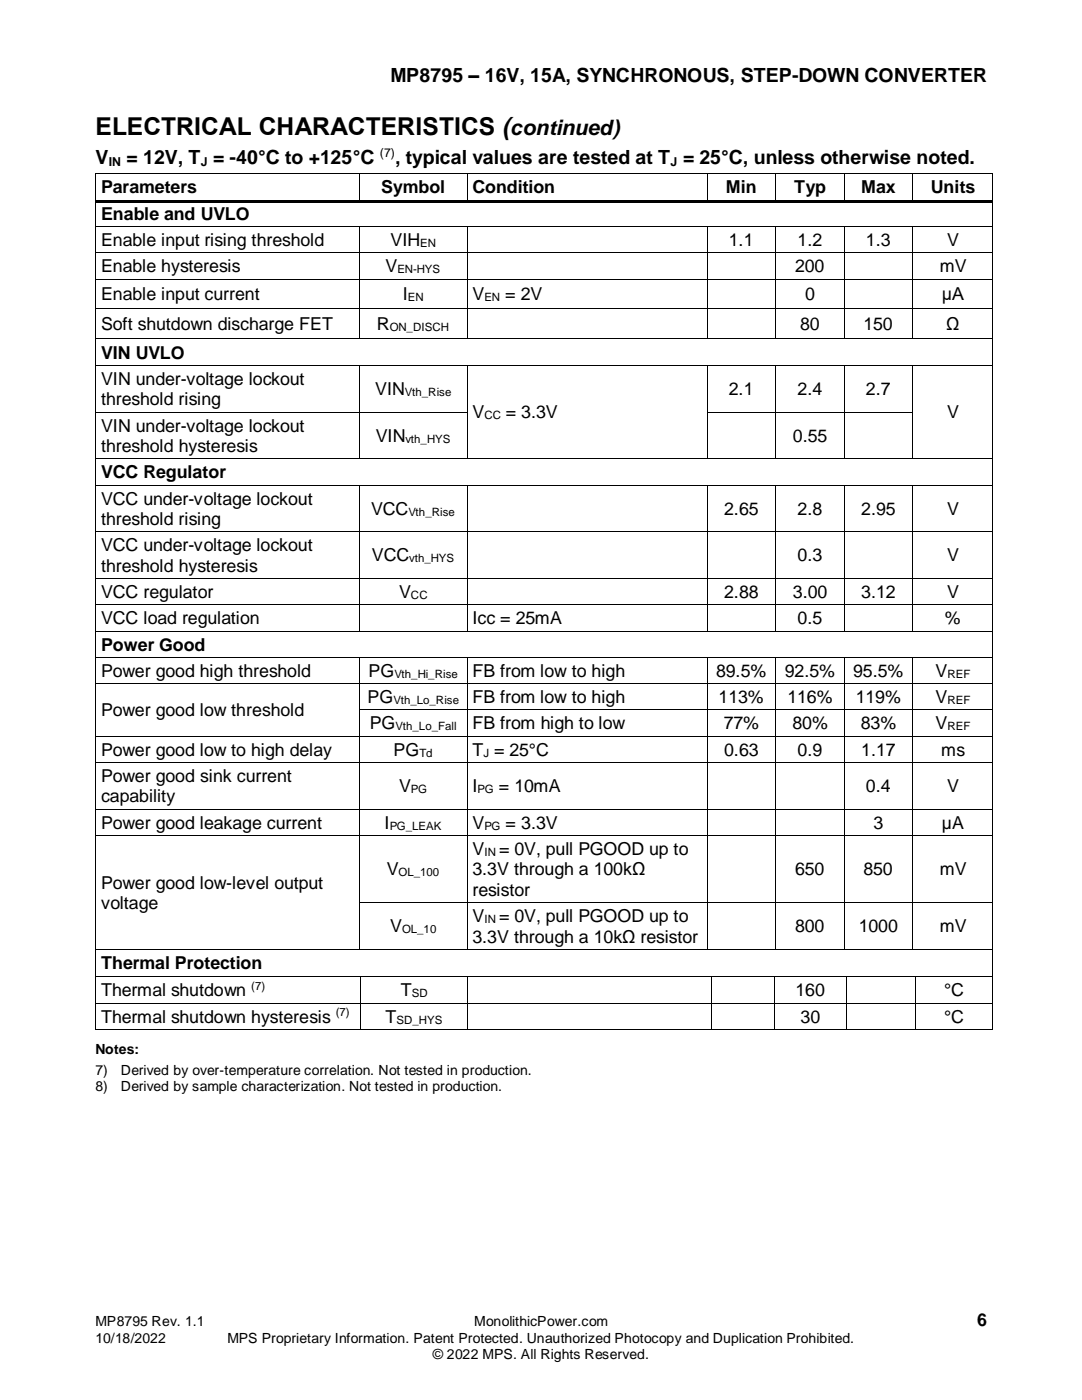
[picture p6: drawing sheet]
<svg xmlns="http://www.w3.org/2000/svg" width="216mm" height="279mm" viewBox="0 0 216 279" stroke-linecap="round" stroke-linejoin="round" font-family="sans-serif">
<defs><g id="words">
<text font-size="4.9" x="19.1" y="27">ELECTRICAL CHARACTERISTICS (</text>
<text font-size="4.2" x="101.8" y="27">continued)</text>
<g font-size="3.9">
<text x="77.9" y="16.3">MP8795 – 16V, 15A, SYNCHRONOUS, STEP-DOWN CONVERTER</text>
<text x="19.1" y="32.8">V</text>
<text x="25.2" y="32.8">= 12V, T = -40°C to +125°C</text>
<text x="78.9" y="32.8">, typical values are tested at T = 25°C, unless otherwise noted.</text>
</g>
<g font-size="3.6">
<text x="20.2" y="38.6">Parameters</text>
<text x="76.1" y="38.6">Symbol</text>
<text x="94.3" y="38.6">Condition</text>
<text x="144.8" y="38.6">Min</text>
<text x="158.5" y="38.6">Typ</text>
<text x="171.9" y="38.6">Max</text>
<text x="185.8" y="38.6">Units</text>
<text x="20.2" y="43.9">Enable and UVLO</text>
<text x="20.2" y="49.1">Enable input rising threshold</text>
<text x="77.9" y="49.1">VIH</text>
<text x="145.4" y="49.1">1.1</text>
<text x="159.2" y="49.1">1.2</text>
<text x="172.8" y="49.1">1.3</text>
<text x="189" y="49.1">V</text>
<text x="20.2" y="54.4">Enable hysteresis</text>
<text x="20.2" y="60">Enable input current</text>
<text x="76.9" y="54.4">V</text>
<text x="80.4" y="60">I</text>
<text x="94.3" y="60">V</text>
<text x="100.8" y="60">= 2V</text>
<text x="158.6" y="54.4">200</text>
<text x="160.7" y="60">0</text>
<text x="187.5" y="54.4">mV</text>
<text x="188" y="60">μA</text>
<text x="20.2" y="65.9">Soft shutdown discharge FET</text>
<text x="75.2" y="65.9">R</text>
<text x="159.7" y="65.9">80</text>
<text x="172.3" y="65.9">150</text>
<text x="188.8" y="65.9">Ω</text>
<text x="20.2" y="71.6">VIN UVLO</text>
<text x="20.2" y="76.8">VIN under-voltage lockout</text>
<text x="20.2" y="80.9">threshold rising</text>
<text x="74.9" y="78.8">VIN</text>
<text x="94.3" y="83.5">V</text>
<text x="101" y="83.5">= 3.3V</text>
<text x="145.4" y="78.8">2.1</text>
<text x="159.2" y="78.8">2.4</text>
<text x="172.8" y="78.8">2.7</text>
<text x="189" y="83.5">V</text>
<text x="20.2" y="86.1">VIN under-voltage lockout</text>
<text x="75" y="88.2">VIN</text>
<text x="158.2" y="88.2">0.55</text>
<text x="20.2" y="90.1">threshold hysteresis</text>
<text x="20.2" y="95.4">VCC Regulator</text>
<text x="20.2" y="100.7">VCC under-voltage lockout</text>
<text x="20.2" y="104.8">threshold rising</text>
<text x="74" y="102.7">VCC</text>
<text x="144.5" y="102.7">2.65</text>
<text x="159.2" y="102.7">2.8</text>
<text x="171.9" y="102.7">2.95</text>
<text x="189" y="102.7">V</text>
<text x="20.2" y="110">VCC under-voltage lockout</text>
<text x="74.2" y="112">VCC</text>
<text x="159.2" y="112">0.3</text>
<text x="189" y="112">V</text>
<text x="20.2" y="114.1">threshold hysteresis</text>
<text x="20.2" y="119.3">VCC regulator</text>
<text x="79.6" y="119.3">V</text>
<text x="144.5" y="119.3">2.88</text>
<text x="158.2" y="119.3">3.00</text>
<text x="171.9" y="119.3">3.12</text>
<text x="189" y="119.3">V</text>
<text x="20.2" y="124.6">VCC load regulation</text>
<text x="94.3" y="124.6">Icc = 25mA</text>
<text x="159.2" y="124.6">0.5</text>
<text x="188.5" y="124.6">%</text>
<text x="20.2" y="129.8">Power Good</text>
<text x="20.2" y="135.1">Power good high threshold</text>
<text x="73.5" y="135.1">PG</text>
<text x="94.3" y="135.1">FB from low to high</text>
<text x="142.9" y="135.1">89.5%</text>
<text x="156.6" y="135.1">92.5%</text>
<text x="170.2" y="135.1">95.5%</text>
<text x="186.7" y="135.1">V</text>
<text x="20.2" y="143">Power good low threshold</text>
<text x="73.4" y="140.3">PG</text>
<text x="94.3" y="140.3">FB from low to high</text>
<text x="143.4" y="140.3">113%</text>
<text x="157.1" y="140.3">116%</text>
<text x="170.8" y="140.3">119%</text>
<text x="186.7" y="140.3">V</text>
<text x="73.8" y="145.6">PG</text>
<text x="94.3" y="145.6">FB from high to low</text>
<text x="144.4" y="145.6">77%</text>
<text x="158.1" y="145.6">80%</text>
<text x="171.8" y="145.6">83%</text>
<text x="186.7" y="145.6">V</text>
<text x="20.2" y="150.8">Power good low to high delay</text>
<text x="78.5" y="150.8">PG</text>
<text x="94.3" y="150.8">T = 25°C</text>
<text x="144.5" y="150.8">0.63</text>
<text x="159.2" y="150.8">0.9</text>
<text x="171.9" y="150.8">1.17</text>
<text x="187.8" y="150.8">ms</text>
<text x="20.2" y="156.1">Power good sink current</text>
<text x="20.2" y="160.2">capability</text>
<text x="79.6" y="158.1">V</text>
<text x="94.3" y="158.1">I</text>
<text x="99.5" y="158.1">= 10mA</text>
<text x="172.8" y="158.1">0.4</text>
<text x="189" y="158.1">V</text>
<text x="20.2" y="165.4">Power good leakage current</text>
<text x="76.7" y="165.4">I</text>
<text x="94.3" y="165.4">V</text>
<text x="100.9" y="165.4">= 3.3V</text>
<text x="174.3" y="165.4">3</text>
<text x="188" y="165.4">µA</text>
<text x="94.3" y="170.7">V</text>
<text x="99.6" y="170.7">= 0V, pull PGOOD up to</text>
<text x="20.2" y="177.3">Power good low-level output</text>
<text x="77.2" y="174.7">V</text>
<text x="94.3" y="174.7">3.3V through a 100kΩ</text>
<text x="94.3" y="178.8">resistor</text>
<text x="158.6" y="174.7">650</text>
<text x="172.3" y="174.7">850</text>
<text x="187.5" y="174.7">mV</text>
<text x="20.2" y="181.4">voltage</text>
<text x="94.3" y="184">V</text>
<text x="99.6" y="184">= 0V, pull PGOOD up to</text>
<text x="77.8" y="186.1">V</text>
<text x="94.3" y="188.1">3.3V through a 10kΩ resistor</text>
<text x="158.6" y="186.1">800</text>
<text x="171.3" y="186.1">1000</text>
<text x="187.5" y="186.1">mV</text>
<text x="20.2" y="193.4">Thermal Protection</text>
<text x="20.2" y="198.9">Thermal shutdown</text>
<text x="80" y="198.9">T</text>
<text x="158.7" y="198.9">160</text>
<text x="188.4" y="198.9">°C</text>
<text x="20.2" y="204.1">Thermal shutdown hysteresis</text>
<text x="76.9" y="204.1">T</text>
<text x="159.7" y="204.1">30</text>
<text x="188.4" y="204.1">°C</text>
<text x="195" y="264.6">6</text>
</g>
<g font-size="2.8">
<text x="19.1" y="210.3">Notes:</text>
<text x="19.1" y="214.6">7)</text>
<text x="24.1" y="214.6">Derived by over-temperature correlation. Not tested in production.</text>
<text x="19.1" y="217.8">8)</text>
<text x="24.1" y="217.8">Derived by sample characterization. Not tested in production.</text>
<text x="19.1" y="264.6">MP8795 Rev. 1.1</text>
<text x="19.1" y="268">10/18/2022</text>
<text x="45.4" y="268">MPS Proprietary Information. Patent Protected. Unauthorized Photocopy and Duplication Prohibited.</text>
<text x="94.6" y="264.6">MonolithicPower.com</text>
<text x="86.4" y="271.3">© 2022 MPS. All Rights Reserved.</text>
</g>
<g font-size="2.5">
<text x="21.7" y="33.1">IN</text>
<text x="40.1" y="33.1">J</text>
<text x="75.8" y="31.3">(7)</text>
<text x="133.8" y="33.1">J</text>
</g>
<g font-size="2.3">
<text x="83.9" y="49.3">EN</text>
<text x="79.3" y="54.5">EN-HYS</text>
<text x="81.4" y="60.1">EN</text>
<text x="96.6" y="60.1">EN</text>
<text x="77.8" y="66.1">ON_DISCH</text>
<text x="80.8" y="79">Vth_Rise</text>
<text x="96.6" y="83.7">CC</text>
<text x="80.9" y="88.3">vth_HYS</text>
<text x="81.5" y="102.9">Vth_Rise</text>
<text x="81.7" y="112.2">vth_HYS</text>
<text x="82" y="119.5">CC</text>
<text x="78.7" y="135.3">Vth_Hi_Rise</text>
<text x="189.1" y="135.3">REF</text>
<text x="78.5" y="140.5">Vth_Lo_Rise</text>
<text x="189.1" y="140.5">REF</text>
<text x="78.9" y="145.8">Vth_Lo_Fall</text>
<text x="189.1" y="145.8">REF</text>
<text x="83.7" y="151">Td</text>
<text x="96.5" y="151">J</text>
<text x="82" y="158.3">PG</text>
<text x="95.3" y="158.3">PG</text>
<text x="77.8" y="165.6">PG_LEAK</text>
<text x="96.6" y="165.6">PG</text>
<text x="96.6" y="170.8">IN</text>
<text x="79.5" y="174.9">OL_100</text>
<text x="96.6" y="184.2">IN</text>
<text x="80.2" y="186.2">OL_10</text>
<text x="50.1" y="197.6">(7)</text>
<text x="67" y="202.8">(7)</text>
<text x="82.2" y="199">SD</text>
<text x="79.1" y="204.3">SD_HYS</text>
</g>
</g></defs>
<g fill="#000">
<path d="M19.1 34.6h.1v.7h-.1z" fill-rule="evenodd"/>
<path d="M19.1 34.6h.1v.2h-.1z" fill-rule="evenodd"/>
<path d="M71.7 34.8h.1v.5h-.1z" fill-rule="evenodd"/>
<path d="M71.7 34.6h.1v.2h-.1z" fill-rule="evenodd"/>
<path d="M93.2 34.8h.1v.5h-.1z" fill-rule="evenodd"/>
<path d="M93.2 34.6h.1v.2h-.1z" fill-rule="evenodd"/>
<path d="M141 34.8h.2v.5h-.2z" fill-rule="evenodd"/>
<path d="M141 34.6h.2v.2h-.2z" fill-rule="evenodd"/>
<path d="M154.7 34.8h.2v.5h-.2z" fill-rule="evenodd"/>
<path d="M154.7 34.6h.2v.2h-.2z" fill-rule="evenodd"/>
<path d="M168.4 34.8h.2v.5h-.2z" fill-rule="evenodd"/>
<path d="M168.4 34.6h.2v.2h-.2z" fill-rule="evenodd"/>
<path d="M182 34.8h.2v.5h-.2z" fill-rule="evenodd"/>
<path d="M182 34.6h.2v.2h-.2z" fill-rule="evenodd"/>
<path d="M198 34.6h.1v.7h-.1z" fill-rule="evenodd"/>
<path d="M198 34.6h.1v.2h-.1z" fill-rule="evenodd"/>
<path d="M19.1 39.9h.1v.7h-.1z" fill-rule="evenodd"/>
<path d="M19.1 45.1h.1v.7h-.1z" fill-rule="evenodd"/>
<path d="M19.1 50.4h.1v.7h-.1z" fill-rule="evenodd"/>
<path d="M19.1 55.6h.1v.7h-.1z" fill-rule="evenodd"/>
<path d="M19.2 39.9h52.5v.5h-52.5z" fill-rule="evenodd"/>
<path d="M71.7 39.9h.5v.5h-.5z" fill-rule="evenodd"/>
<path d="M71.7 45.3h.1v.5h-.1z" fill-rule="evenodd"/>
<path d="M71.7 45.1h.1v.2h-.1z" fill-rule="evenodd"/>
<path d="M71.7 50.4h.1v.7h-.1z" fill-rule="evenodd"/>
<path d="M71.7 55.6h.1v.7h-.1z" fill-rule="evenodd"/>
<path d="M72.2 39.9h21v.5h-21z" fill-rule="evenodd"/>
<path d="M93.2 39.9h.5v.5h-.5z" fill-rule="evenodd"/>
<path d="M93.2 45.3h.1v.5h-.1z" fill-rule="evenodd"/>
<path d="M93.2 45.1h.1v.2h-.1z" fill-rule="evenodd"/>
<path d="M93.2 50.4h.1v.7h-.1z" fill-rule="evenodd"/>
<path d="M93.2 55.6h.1v.7h-.1z" fill-rule="evenodd"/>
<path d="M93.7 39.9h47.3v.5h-47.3z" fill-rule="evenodd"/>
<path d="M141 39.9h.5v.5h-.5z" fill-rule="evenodd"/>
<path d="M141 45.3h.2v.5h-.2z" fill-rule="evenodd"/>
<path d="M141 45.1h.2v.2h-.2z" fill-rule="evenodd"/>
<path d="M141 50.4h.2v.7h-.2z" fill-rule="evenodd"/>
<path d="M141 55.6h.2v.7h-.2z" fill-rule="evenodd"/>
<path d="M141.5 39.9h13.2v.5h-13.2z" fill-rule="evenodd"/>
<path d="M154.7 39.9h.6v.5h-.6z" fill-rule="evenodd"/>
<path d="M154.7 45.3h.2v.5h-.2z" fill-rule="evenodd"/>
<path d="M154.7 45.1h.2v.2h-.2z" fill-rule="evenodd"/>
<path d="M154.7 50.4h.2v.7h-.2z" fill-rule="evenodd"/>
<path d="M154.7 55.6h.2v.7h-.2z" fill-rule="evenodd"/>
<path d="M155.3 39.9h13.1v.5h-13.1z" fill-rule="evenodd"/>
<path d="M168.4 39.9h.5v.5h-.5z" fill-rule="evenodd"/>
<path d="M168.4 45.3h.2v.5h-.2z" fill-rule="evenodd"/>
<path d="M168.4 45.1h.2v.2h-.2z" fill-rule="evenodd"/>
<path d="M168.4 50.4h.2v.7h-.2z" fill-rule="evenodd"/>
<path d="M168.4 55.6h.2v.7h-.2z" fill-rule="evenodd"/>
<path d="M168.9 39.9h13.1v.5h-13.1z" fill-rule="evenodd"/>
<path d="M182 39.9h.5v.5h-.5z" fill-rule="evenodd"/>
<path d="M182 45.3h.2v.5h-.2z" fill-rule="evenodd"/>
<path d="M182 45.1h.2v.2h-.2z" fill-rule="evenodd"/>
<path d="M182 50.4h.2v.7h-.2z" fill-rule="evenodd"/>
<path d="M182 55.6h.2v.7h-.2z" fill-rule="evenodd"/>
<path d="M182.5 39.9h15.5v.5h-15.5z" fill-rule="evenodd"/>
<path d="M198 39.9h.1v.7h-.1z" fill-rule="evenodd"/>
<path d="M198 45.1h.1v.7h-.1z" fill-rule="evenodd"/>
<path d="M198 50.4h.1v.7h-.1z" fill-rule="evenodd"/>
<path d="M198 55.6h.1v.7h-.1z" fill-rule="evenodd"/>
<path d="M19.1 61.6h.1v.6h-.1z" fill-rule="evenodd"/>
<path d="M19.1 67.5h.1v.7h-.1z" fill-rule="evenodd"/>
<path d="M19.1 72.8h.1v.7h-.1z" fill-rule="evenodd"/>
<path d="M71.7 61.6h.1v.6h-.1z" fill-rule="evenodd"/>
<path d="M71.7 67.5h.1v.2h-.1z" fill-rule="evenodd"/>
<path d="M71.7 73h.1v.5h-.1z" fill-rule="evenodd"/>
<path d="M71.7 72.8h.1v.2h-.1z" fill-rule="evenodd"/>
<path d="M93.2 61.6h.1v.6h-.1z" fill-rule="evenodd"/>
<path d="M93.2 67.5h.1v.2h-.1z" fill-rule="evenodd"/>
<path d="M93.2 73h.1v.5h-.1z" fill-rule="evenodd"/>
<path d="M93.2 72.8h.1v.2h-.1z" fill-rule="evenodd"/>
<path d="M141 61.6h.2v.6h-.2z" fill-rule="evenodd"/>
<path d="M141 67.5h.2v.2h-.2z" fill-rule="evenodd"/>
<path d="M141 73h.2v.5h-.2z" fill-rule="evenodd"/>
<path d="M141 72.8h.2v.2h-.2z" fill-rule="evenodd"/>
<path d="M154.7 61.6h.2v.6h-.2z" fill-rule="evenodd"/>
<path d="M154.7 67.5h.2v.2h-.2z" fill-rule="evenodd"/>
<path d="M154.7 73h.2v.5h-.2z" fill-rule="evenodd"/>
<path d="M154.7 72.8h.2v.2h-.2z" fill-rule="evenodd"/>
<path d="M168.4 61.6h.2v.6h-.2z" fill-rule="evenodd"/>
<path d="M168.4 67.5h.2v.2h-.2z" fill-rule="evenodd"/>
<path d="M168.4 73h.2v.5h-.2z" fill-rule="evenodd"/>
<path d="M168.4 72.8h.2v.2h-.2z" fill-rule="evenodd"/>
<path d="M182 61.6h.2v.6h-.2z" fill-rule="evenodd"/>
<path d="M182 67.5h.2v.2h-.2z" fill-rule="evenodd"/>
<path d="M182 73h.2v.5h-.2z" fill-rule="evenodd"/>
<path d="M182 72.8h.2v.2h-.2z" fill-rule="evenodd"/>
<path d="M198 61.6h.1v.6h-.1z" fill-rule="evenodd"/>
<path d="M198 67.5h.1v.7h-.1z" fill-rule="evenodd"/>
<path d="M198 72.8h.1v.7h-.1z" fill-rule="evenodd"/>
<path d="M19.1 82.2h.1v.6h-.1z" fill-rule="evenodd"/>
<path d="M19.1 91.5h.1v.6h-.1z" fill-rule="evenodd"/>
<path d="M19.1 96.7h.1v.7h-.1z" fill-rule="evenodd"/>
<path d="M71.7 82.2h.1v.6h-.1z" fill-rule="evenodd"/>
<path d="M71.7 91.5h.1v.1h-.1z" fill-rule="evenodd"/>
<path d="M71.7 96.9h.1v.5h-.1z" fill-rule="evenodd"/>
<path d="M71.7 96.7h.1v.2h-.1z" fill-rule="evenodd"/>
<path d="M93.2 82.2h.1v.6h-.1z" fill-rule="evenodd"/>
<path d="M93.2 91.5h.1v.1h-.1z" fill-rule="evenodd"/>
<path d="M93.2 96.9h.1v.5h-.1z" fill-rule="evenodd"/>
<path d="M93.2 96.7h.1v.2h-.1z" fill-rule="evenodd"/>
<path d="M141 82.2h.2v.6h-.2z" fill-rule="evenodd"/>
<path d="M141 91.5h.2v.1h-.2z" fill-rule="evenodd"/>
<path d="M141 96.9h.2v.5h-.2z" fill-rule="evenodd"/>
<path d="M141 96.7h.2v.2h-.2z" fill-rule="evenodd"/>
<path d="M154.7 82.2h.2v.6h-.2z" fill-rule="evenodd"/>
<path d="M154.7 91.5h.2v.1h-.2z" fill-rule="evenodd"/>
<path d="M154.7 96.9h.2v.5h-.2z" fill-rule="evenodd"/>
<path d="M154.7 96.7h.2v.2h-.2z" fill-rule="evenodd"/>
<path d="M168.4 82.2h.2v.6h-.2z" fill-rule="evenodd"/>
<path d="M168.4 91.5h.2v.1h-.2z" fill-rule="evenodd"/>
<path d="M168.4 96.9h.2v.5h-.2z" fill-rule="evenodd"/>
<path d="M168.4 96.7h.2v.2h-.2z" fill-rule="evenodd"/>
<path d="M182 82.2h.2v.6h-.2z" fill-rule="evenodd"/>
<path d="M182 91.5h.2v.1h-.2z" fill-rule="evenodd"/>
<path d="M182 96.9h.2v.5h-.2z" fill-rule="evenodd"/>
<path d="M182 96.7h.2v.2h-.2z" fill-rule="evenodd"/>
<path d="M198 82.2h.1v.6h-.1z" fill-rule="evenodd"/>
<path d="M198 91.5h.1v.6h-.1z" fill-rule="evenodd"/>
<path d="M198 96.7h.1v.7h-.1z" fill-rule="evenodd"/>
<path d="M19.1 106h.1v.7h-.1z" fill-rule="evenodd"/>
<path d="M19.1 115.4h.1v.6h-.1z" fill-rule="evenodd"/>
<path d="M71.7 106h.1v.7h-.1z" fill-rule="evenodd"/>
<path d="M71.7 115.4h.1v.6h-.1z" fill-rule="evenodd"/>
<path d="M93.2 106h.1v.7h-.1z" fill-rule="evenodd"/>
<path d="M93.2 115.4h.1v.6h-.1z" fill-rule="evenodd"/>
<path d="M141 106h.2v.7h-.2z" fill-rule="evenodd"/>
<path d="M141 115.4h.2v.6h-.2z" fill-rule="evenodd"/>
<path d="M154.7 106h.2v.7h-.2z" fill-rule="evenodd"/>
<path d="M154.7 115.4h.2v.6h-.2z" fill-rule="evenodd"/>
<path d="M168.4 106h.2v.7h-.2z" fill-rule="evenodd"/>
<path d="M168.4 115.4h.2v.6h-.2z" fill-rule="evenodd"/>
<path d="M182 106h.2v.7h-.2z" fill-rule="evenodd"/>
<path d="M182 115.4h.2v.6h-.2z" fill-rule="evenodd"/>
<path d="M198 106h.1v.7h-.1z" fill-rule="evenodd"/>
<path d="M198 115.4h.1v.6h-.1z" fill-rule="evenodd"/>
<path d="M19.1 120.6h.1v.7h-.1z" fill-rule="evenodd"/>
<path d="M19.1 125.8h.1v.7h-.1z" fill-rule="evenodd"/>
<path d="M19.1 131.1h.1v.7h-.1z" fill-rule="evenodd"/>
<path d="M19.1 136.4h.1v.6h-.1z" fill-rule="evenodd"/>
<path d="M71.7 120.6h.1v.7h-.1z" fill-rule="evenodd"/>
<path d="M71.7 125.8h.1v.2h-.1z" fill-rule="evenodd"/>
<path d="M71.7 131.3h.1v.5h-.1z" fill-rule="evenodd"/>
<path d="M71.7 131.1h.1v.2h-.1z" fill-rule="evenodd"/>
<path d="M71.7 136.4h.1v.6h-.1z" fill-rule="evenodd"/>
<path d="M93.2 120.6h.1v.7h-.1z" fill-rule="evenodd"/>
<path d="M93.2 125.8h.1v.2h-.1z" fill-rule="evenodd"/>
<path d="M93.2 131.3h.1v.5h-.1z" fill-rule="evenodd"/>
<path d="M93.2 131.1h.1v.2h-.1z" fill-rule="evenodd"/>
<path d="M93.2 136.4h.1v.6h-.1z" fill-rule="evenodd"/>
<path d="M141 120.6h.2v.7h-.2z" fill-rule="evenodd"/>
<path d="M141 125.8h.2v.2h-.2z" fill-rule="evenodd"/>
<path d="M141 131.3h.2v.5h-.2z" fill-rule="evenodd"/>
<path d="M141 131.1h.2v.2h-.2z" fill-rule="evenodd"/>
<path d="M141 136.4h.2v.6h-.2z" fill-rule="evenodd"/>
<path d="M154.7 120.6h.2v.7h-.2z" fill-rule="evenodd"/>
<path d="M154.7 125.8h.2v.2h-.2z" fill-rule="evenodd"/>
<path d="M154.7 131.3h.2v.5h-.2z" fill-rule="evenodd"/>
<path d="M154.7 131.1h.2v.2h-.2z" fill-rule="evenodd"/>
<path d="M154.7 136.4h.2v.6h-.2z" fill-rule="evenodd"/>
<path d="M168.4 120.6h.2v.7h-.2z" fill-rule="evenodd"/>
<path d="M168.4 125.8h.2v.2h-.2z" fill-rule="evenodd"/>
<path d="M168.4 131.3h.2v.5h-.2z" fill-rule="evenodd"/>
<path d="M168.4 131.1h.2v.2h-.2z" fill-rule="evenodd"/>
<path d="M168.4 136.4h.2v.6h-.2z" fill-rule="evenodd"/>
<path d="M182 120.6h.2v.7h-.2z" fill-rule="evenodd"/>
<path d="M182 125.8h.2v.2h-.2z" fill-rule="evenodd"/>
<path d="M182 131.3h.2v.5h-.2z" fill-rule="evenodd"/>
<path d="M182 131.1h.2v.2h-.2z" fill-rule="evenodd"/>
<path d="M182 136.4h.2v.6h-.2z" fill-rule="evenodd"/>
<path d="M198 120.6h.1v.7h-.1z" fill-rule="evenodd"/>
<path d="M198 125.8h.1v.7h-.1z" fill-rule="evenodd"/>
<path d="M198 131.1h.1v.7h-.1z" fill-rule="evenodd"/>
<path d="M198 136.4h.1v.6h-.1z" fill-rule="evenodd"/>
<path d="M19.1 141.6h.1v.7h-.1z" fill-rule="evenodd"/>
<path d="M19.1 146.9h.1v.6h-.1z" fill-rule="evenodd"/>
<path d="M19.1 152.1h.1v.7h-.1z" fill-rule="evenodd"/>
<path d="M71.7 141.6h.1v.7h-.1z" fill-rule="evenodd"/>
<path d="M71.7 146.9h.1v.6h-.1z" fill-rule="evenodd"/>
<path d="M71.7 152.1h.1v.7h-.1z" fill-rule="evenodd"/>
<path d="M93.2 141.6h.1v.7h-.1z" fill-rule="evenodd"/>
<path d="M93.2 146.9h.1v.6h-.1z" fill-rule="evenodd"/>
<path d="M93.2 152.1h.1v.7h-.1z" fill-rule="evenodd"/>
<path d="M141 141.6h.2v.7h-.2z" fill-rule="evenodd"/>
<path d="M141 146.9h.2v.6h-.2z" fill-rule="evenodd"/>
<path d="M141 152.1h.2v.7h-.2z" fill-rule="evenodd"/>
<path d="M154.7 141.6h.2v.7h-.2z" fill-rule="evenodd"/>
<path d="M154.7 146.9h.2v.6h-.2z" fill-rule="evenodd"/>
<path d="M154.7 152.1h.2v.7h-.2z" fill-rule="evenodd"/>
<path d="M168.4 141.6h.2v.7h-.2z" fill-rule="evenodd"/>
<path d="M168.4 146.9h.2v.6h-.2z" fill-rule="evenodd"/>
<path d="M168.4 152.1h.2v.7h-.2z" fill-rule="evenodd"/>
<path d="M182 141.6h.2v.7h-.2z" fill-rule="evenodd"/>
<path d="M182 146.9h.2v.6h-.2z" fill-rule="evenodd"/>
<path d="M182 152.1h.2v.7h-.2z" fill-rule="evenodd"/>
<path d="M198 141.6h.1v.7h-.1z" fill-rule="evenodd"/>
<path d="M198 146.9h.1v.6h-.1z" fill-rule="evenodd"/>
<path d="M198 152.1h.1v.7h-.1z" fill-rule="evenodd"/>
<path d="M19.1 161.4h.1v.7h-.1z" fill-rule="evenodd"/>
<path d="M19.1 166.7h.1v.7h-.1z" fill-rule="evenodd"/>
<path d="M71.7 161.4h.1v.7h-.1z" fill-rule="evenodd"/>
<path d="M71.7 166.7h.1v.7h-.1z" fill-rule="evenodd"/>
<path d="M93.2 161.4h.1v.7h-.1z" fill-rule="evenodd"/>
<path d="M93.2 166.7h.1v.7h-.1z" fill-rule="evenodd"/>
<path d="M141 161.4h.2v.7h-.2z" fill-rule="evenodd"/>
<path d="M141 166.7h.2v.7h-.2z" fill-rule="evenodd"/>
<path d="M154.7 161.4h.2v.7h-.2z" fill-rule="evenodd"/>
<path d="M154.7 166.7h.2v.7h-.2z" fill-rule="evenodd"/>
<path d="M168.4 161.4h.2v.7h-.2z" fill-rule="evenodd"/>
<path d="M168.4 166.7h.2v.7h-.2z" fill-rule="evenodd"/>
<path d="M182 161.4h.2v.7h-.2z" fill-rule="evenodd"/>
<path d="M182 166.7h.2v.7h-.2z" fill-rule="evenodd"/>
<path d="M198 161.4h.1v.7h-.1z" fill-rule="evenodd"/>
<path d="M198 166.7h.1v.7h-.1z" fill-rule="evenodd"/>
<path d="M19.1 180.1h.1v.6h-.1z" fill-rule="evenodd"/>
<path d="M19.1 189.4h.1v.7h-.1z" fill-rule="evenodd"/>
<path d="M19.1 194.8h.1v.7h-.1z" fill-rule="evenodd"/>
<path d="M71.7 180.1h.1v.6h-.1z" fill-rule="evenodd"/>
<path d="M71.7 189.4h.1v.1h-.1z" fill-rule="evenodd"/>
<path d="M71.9 195h.2v.5h-.2z" fill-rule="evenodd"/>
<path d="M71.9 194.8h.2v.2h-.2z" fill-rule="evenodd"/>
<path d="M93.2 180.1h.1v.6h-.1z" fill-rule="evenodd"/>
<path d="M93.2 189.4h.1v.1h-.1z" fill-rule="evenodd"/>
<path d="M93.2 195h.1v.5h-.1z" fill-rule="evenodd"/>
<path d="M93.2 194.8h.1v.2h-.1z" fill-rule="evenodd"/>
<path d="M141 180.1h.2v.6h-.2z" fill-rule="evenodd"/>
<path d="M141 189.4h.2v.1h-.2z" fill-rule="evenodd"/>
<path d="M141.8 195h.2v.5h-.2z" fill-rule="evenodd"/>
<path d="M141.8 194.8h.2v.2h-.2z" fill-rule="evenodd"/>
<path d="M154.5 195h.2v.5h-.2z" fill-rule="evenodd"/>
<path d="M154.5 194.8h.2v.2h-.2z" fill-rule="evenodd"/>
<path d="M154.7 180.1h.2v.6h-.2z" fill-rule="evenodd"/>
<path d="M154.7 189.4h.2v.1h-.2z" fill-rule="evenodd"/>
<path d="M168.4 180.1h.2v.6h-.2z" fill-rule="evenodd"/>
<path d="M168.4 189.4h.2v.1h-.2z" fill-rule="evenodd"/>
<path d="M168.8 195h.2v.5h-.2z" fill-rule="evenodd"/>
<path d="M168.8 194.8h.2v.2h-.2z" fill-rule="evenodd"/>
<path d="M182 180.1h.2v.6h-.2z" fill-rule="evenodd"/>
<path d="M182 189.4h.2v.1h-.2z" fill-rule="evenodd"/>
<path d="M182.6 195h.2v.5h-.2z" fill-rule="evenodd"/>
<path d="M182.6 194.8h.2v.2h-.2z" fill-rule="evenodd"/>
<path d="M198 180.1h.1v.6h-.1z" fill-rule="evenodd"/>
<path d="M198 189.4h.1v.7h-.1z" fill-rule="evenodd"/>
<path d="M198 194.8h.1v.7h-.1z" fill-rule="evenodd"/>
<path d="M19.1 200.1h.1v.7h-.1z" fill-rule="evenodd"/>
<path d="M19.1 205.4h.1v.1h-.1z" fill-rule="evenodd"/>
<path d="M19.1 205.4h.1v.1h-.1z" fill-rule="evenodd"/>
<path d="M71.9 200.1h.2v.7h-.2z" fill-rule="evenodd"/>
<path d="M71.9 205.4h.2v.1h-.2z" fill-rule="evenodd"/>
<path d="M93.2 200.1h.1v.7h-.1z" fill-rule="evenodd"/>
<path d="M93.2 205.4h.1v.1h-.1z" fill-rule="evenodd"/>
<path d="M141.8 200.1h.2v.7h-.2z" fill-rule="evenodd"/>
<path d="M141.8 205.4h.2v.1h-.2z" fill-rule="evenodd"/>
<path d="M154.5 200.1h.2v.7h-.2z" fill-rule="evenodd"/>
<path d="M154.5 205.4h.2v.1h-.2z" fill-rule="evenodd"/>
<path d="M168.8 200.1h.2v.7h-.2z" fill-rule="evenodd"/>
<path d="M168.8 205.4h.2v.1h-.2z" fill-rule="evenodd"/>
<path d="M182.6 200.1h.2v.7h-.2z" fill-rule="evenodd"/>
<path d="M182.6 205.4h.2v.1h-.2z" fill-rule="evenodd"/>
<path d="M198 200.1h.1v.7h-.1z" fill-rule="evenodd"/>
<path d="M198 205.4h.1v.1h-.1z" fill-rule="evenodd"/>
<path d="M198 205.4h.1v.1h-.1z" fill-rule="evenodd"/>
</g>
<g fill="none" stroke="#000" stroke-width=".2">
<path d="M19.1 35.3v4.6M19.2 34.7h52.5M71.7 35.3v4.6M71.8 34.7h21.4M93.3 35.3v4.6M93.3 34.7h47.7M141.1 35.3v4.6M141.2 34.7h13.5M154.8 35.3v4.6M154.9 34.7h13.5M168.5 35.3v4.6M168.6 34.7h13.4"/>
<path d="M182.1 35.3v4.6M182.2 34.7h15.8M198 35.3v4.6M19.1 40.6v4.5M19.1 45.8v4.6M19.1 51.1v4.5M19.1 56.3v5.3M19.2 45.2h52.5M19.2 50.5h52.5M19.2 55.7h52.5M71.7 45.8v4.6M71.7 51.1v4.5"/>
<path d="M71.7 56.3v5.3M71.8 45.2h21.4M71.8 50.5h21.4M71.8 55.7h21.4M93.3 45.8v4.6M93.3 51.1v4.5M93.3 56.3v5.3M93.3 45.2h47.7M93.3 50.5h47.7M93.3 55.7h47.7M141.1 45.8v4.6M141.1 51.1v4.5"/>
<path d="M141.1 56.3v5.3M141.2 45.2h13.5M141.2 50.5h13.5M141.2 55.7h13.5M154.8 45.8v4.6M154.8 51.1v4.5M154.8 56.3v5.3M154.9 45.2h13.5M154.9 50.5h13.5M154.9 55.7h13.5M168.5 45.8v4.6M168.5 51.1v4.5"/>
<path d="M168.5 56.3v5.3M168.6 45.2h13.4M168.6 50.5h13.4M168.6 55.7h13.4M182.1 45.8v4.6M182.1 51.1v4.5M182.1 56.3v5.3M182.2 45.2h15.8M182.2 50.5h15.8M182.2 55.7h15.8M198 40.6v4.5M198 45.8v4.6"/>
<path d="M198 51.1v4.5M198 56.3v5.3M19.1 62.2v5.3M19.1 68.2v4.6M19.1 73.5v8.7M19.2 61.7h52.5M19.2 67.6h52.5M19.2 72.9h52.5M71.7 62.2v5.3M71.7 73.5v8.7M71.8 61.7h21.4M71.8 67.6h21.4"/>
<path d="M71.8 72.9h21.4M93.3 62.2v5.3M93.3 73.5v8.7M93.3 61.7h47.7M93.3 67.6h47.7M93.3 72.9h47.7M141.1 62.2v5.3M141.1 73.5v8.7M141.2 61.7h13.5M141.2 67.6h13.5M141.2 72.9h13.5M154.8 62.2v5.3"/>
<path d="M154.8 73.5v8.7M154.9 61.7h13.5M154.9 67.6h13.5M154.9 72.9h13.5M168.5 62.2v5.3M168.5 73.5v8.7M168.6 61.7h13.4M168.6 67.6h13.4M168.6 72.9h13.4M182.1 62.2v5.3M182.1 73.5v8.7M182.2 61.7h15.8"/>
<path d="M182.2 67.6h15.8M182.2 72.9h15.8M198 62.2v5.3M198 68.2v4.6M198 73.5v8.7M19.1 82.8v8.7M19.1 92.1v4.6M19.1 97.4v8.6M19.2 82.2h52.5M19.2 91.5h52.5M19.2 96.8h52.5M71.7 82.8v8.7"/>
<path d="M71.7 97.4v8.6M71.8 82.2h21.4M71.8 91.5h21.4M71.8 96.8h21.4M93.3 82.8v8.7M93.3 97.4v8.6M93.3 91.5h47.7M93.3 96.8h47.7M141.1 82.8v8.7M141.1 97.4v8.6M141.2 82.2h13.5M141.2 91.5h13.5"/>
<path d="M141.2 96.8h13.5M154.8 82.8v8.7M154.8 97.4v8.6M154.9 82.2h13.5M154.9 91.5h13.5M154.9 96.8h13.5M168.5 82.8v8.7M168.5 97.4v8.6M168.6 82.2h13.4M168.6 91.5h13.4M168.6 96.8h13.4M182.1 82.8v8.7"/>
<path d="M182.1 97.4v8.6M182.2 91.5h15.8M182.2 96.8h15.8M198 82.8v8.7M198 92.1v4.6M198 97.4v8.6M19.1 106.7v8.7M19.1 116v4.6M19.2 106.1h52.5M19.2 115.4h52.5M71.7 106.7v8.7M71.7 116v4.6"/>
<path d="M71.8 106.1h21.4M71.8 115.4h21.4M93.3 106.7v8.7M93.3 116v4.6M93.3 106.1h47.7M93.3 115.4h47.7M141.1 106.7v8.7M141.1 116v4.6M141.2 106.1h13.5M141.2 115.4h13.5M154.8 106.7v8.7M154.8 116v4.6"/>
<path d="M154.9 106.1h13.5M154.9 115.4h13.5M168.5 106.7v8.7M168.5 116v4.6M168.6 106.1h13.4M168.6 115.4h13.4M182.1 106.7v8.7M182.1 116v4.6M182.2 106.1h15.8M182.2 115.4h15.8M198 106.7v8.7M198 116v4.6"/>
<path d="M19.1 121.3v4.5M19.1 126.5v4.6M19.1 131.8v4.6M19.1 137v4.6M19.2 120.7h52.5M19.2 125.9h52.5M19.2 131.2h52.5M19.2 136.4h52.5M71.7 121.3v4.5M71.7 131.8v4.6M71.7 137v4.6M71.8 120.7h21.4"/>
<path d="M71.8 125.9h21.4M71.8 131.2h21.4M71.8 136.4h21.4M93.3 121.3v4.5M93.3 131.8v4.6M93.3 137v4.6M93.3 120.7h47.7M93.3 125.9h47.7M93.3 131.2h47.7M93.3 136.4h47.7M141.1 121.3v4.5M141.1 131.8v4.6"/>
<path d="M141.1 137v4.6M141.2 120.7h13.5M141.2 125.9h13.5M141.2 131.2h13.5M141.2 136.4h13.5M154.8 121.3v4.5M154.8 131.8v4.6M154.8 137v4.6M154.9 120.7h13.5M154.9 125.9h13.5M154.9 131.2h13.5M154.9 136.4h13.5"/>
<path d="M168.5 121.3v4.5M168.5 131.8v4.6M168.5 137v4.6M168.6 120.7h13.4M168.6 125.9h13.4M168.6 131.2h13.4M168.6 136.4h13.4M182.1 121.3v4.5M182.1 131.8v4.6M182.1 137v4.6M182.2 120.7h15.8M182.2 125.9h15.8"/>
<path d="M182.2 131.2h15.8M182.2 136.4h15.8M198 121.3v4.5M198 126.5v4.6M198 131.8v4.6M198 137v4.6M19.1 142.3v4.6M19.1 147.5v4.6M19.1 152.8v8.6M19.2 146.9h52.5M19.2 152.2h52.5M71.7 142.3v4.6"/>
<path d="M71.7 147.5v4.6M71.7 152.8v8.6M71.8 141.7h21.4M71.8 146.9h21.4M71.8 152.2h21.4M93.3 142.3v4.6M93.3 147.5v4.6M93.3 152.8v8.6M93.3 141.7h47.7M93.3 146.9h47.7M93.3 152.2h47.7M141.1 142.3v4.6"/>
<path d="M141.1 147.5v4.6M141.1 152.8v8.6M141.2 141.7h13.5M141.2 146.9h13.5M141.2 152.2h13.5M154.8 142.3v4.6M154.8 147.5v4.6M154.8 152.8v8.6M154.9 141.7h13.5M154.9 146.9h13.5M154.9 152.2h13.5M168.5 142.3v4.6"/>
<path d="M168.5 147.5v4.6M168.5 152.8v8.6M168.6 141.7h13.4M168.6 146.9h13.4M168.6 152.2h13.4M182.1 142.3v4.6M182.1 147.5v4.6M182.1 152.8v8.6M182.2 141.7h15.8M182.2 146.9h15.8M182.2 152.2h15.8M198 142.3v4.6"/>
<path d="M198 147.5v4.6M198 152.8v8.6M19.1 162.1v4.6M19.1 167.4v12.7M19.2 161.5h52.5M19.2 166.8h52.5M71.7 162.1v4.6M71.7 167.4v12.7M71.8 161.5h21.4M71.8 166.8h21.4M93.3 162.1v4.6M93.3 167.4v12.7"/>
<path d="M93.3 161.5h47.7M93.3 166.8h47.7M141.1 162.1v4.6M141.1 167.4v12.7M141.2 161.5h13.5M141.2 166.8h13.5M154.8 162.1v4.6M154.8 167.4v12.7M154.9 161.5h13.5M154.9 166.8h13.5M168.5 162.1v4.6M168.5 167.4v12.7"/>
<path d="M168.6 161.5h13.4M168.6 166.8h13.4M182.1 162.1v4.6M182.1 167.4v12.7M182.2 161.5h15.8M182.2 166.8h15.8M198 162.1v4.6M198 167.4v12.7M19.1 180.7v8.7M19.1 190.1v4.7M19.1 195.5v4.6M19.2 189.5h52.5"/>
<path d="M19.2 194.9h52.7M71.7 180.7v8.7M71.8 180.1h21.4M71.8 189.5h21.4M72 195.5v4.6M72.1 194.9h21.1M93.3 180.7v8.7M93.3 195.5v4.6M93.3 180.1h47.7M93.3 189.5h47.7M93.3 194.9h48.5M141.1 180.7v8.7"/>
<path d="M141.2 180.1h13.5M141.2 189.5h13.5M141.9 195.5v4.6M142 194.9h12.5M154.6 195.5v4.6M154.7 194.9h14.1M154.8 180.7v8.7M154.9 180.1h13.5M154.9 189.5h13.5M168.5 180.7v8.7M168.6 180.1h13.4M168.6 189.5h13.4"/>
<path d="M168.9 195.5v4.6M169 194.9h13.6M182.1 180.7v8.7M182.2 180.1h15.8M182.2 189.5h15.8M182.7 195.5v4.6M182.8 194.9h15.2M198 180.7v8.7M198 190.1v4.7M198 195.5v4.6M19.1 200.8v4.6M19.2 200.2h52.7"/>
<path d="M19.2 205.5h52.7M72 200.8v4.6M72.1 200.2h21.1M72.1 205.5h21.1M93.3 200.8v4.6M93.3 200.2h48.5M93.3 205.5h48.5M141.9 200.8v4.6M142 200.2h12.5M142 205.5h12.5M154.6 200.8v4.6M154.7 200.2h14.1"/>
<path d="M154.7 205.5h14.1M168.9 200.8v4.6M169 200.2h13.6M169 205.5h13.6M182.7 200.8v4.6M182.8 200.2h15.2M182.8 205.5h15.2M198 200.8v4.6"/>
</g>
<use href="#words"/>
</svg>
